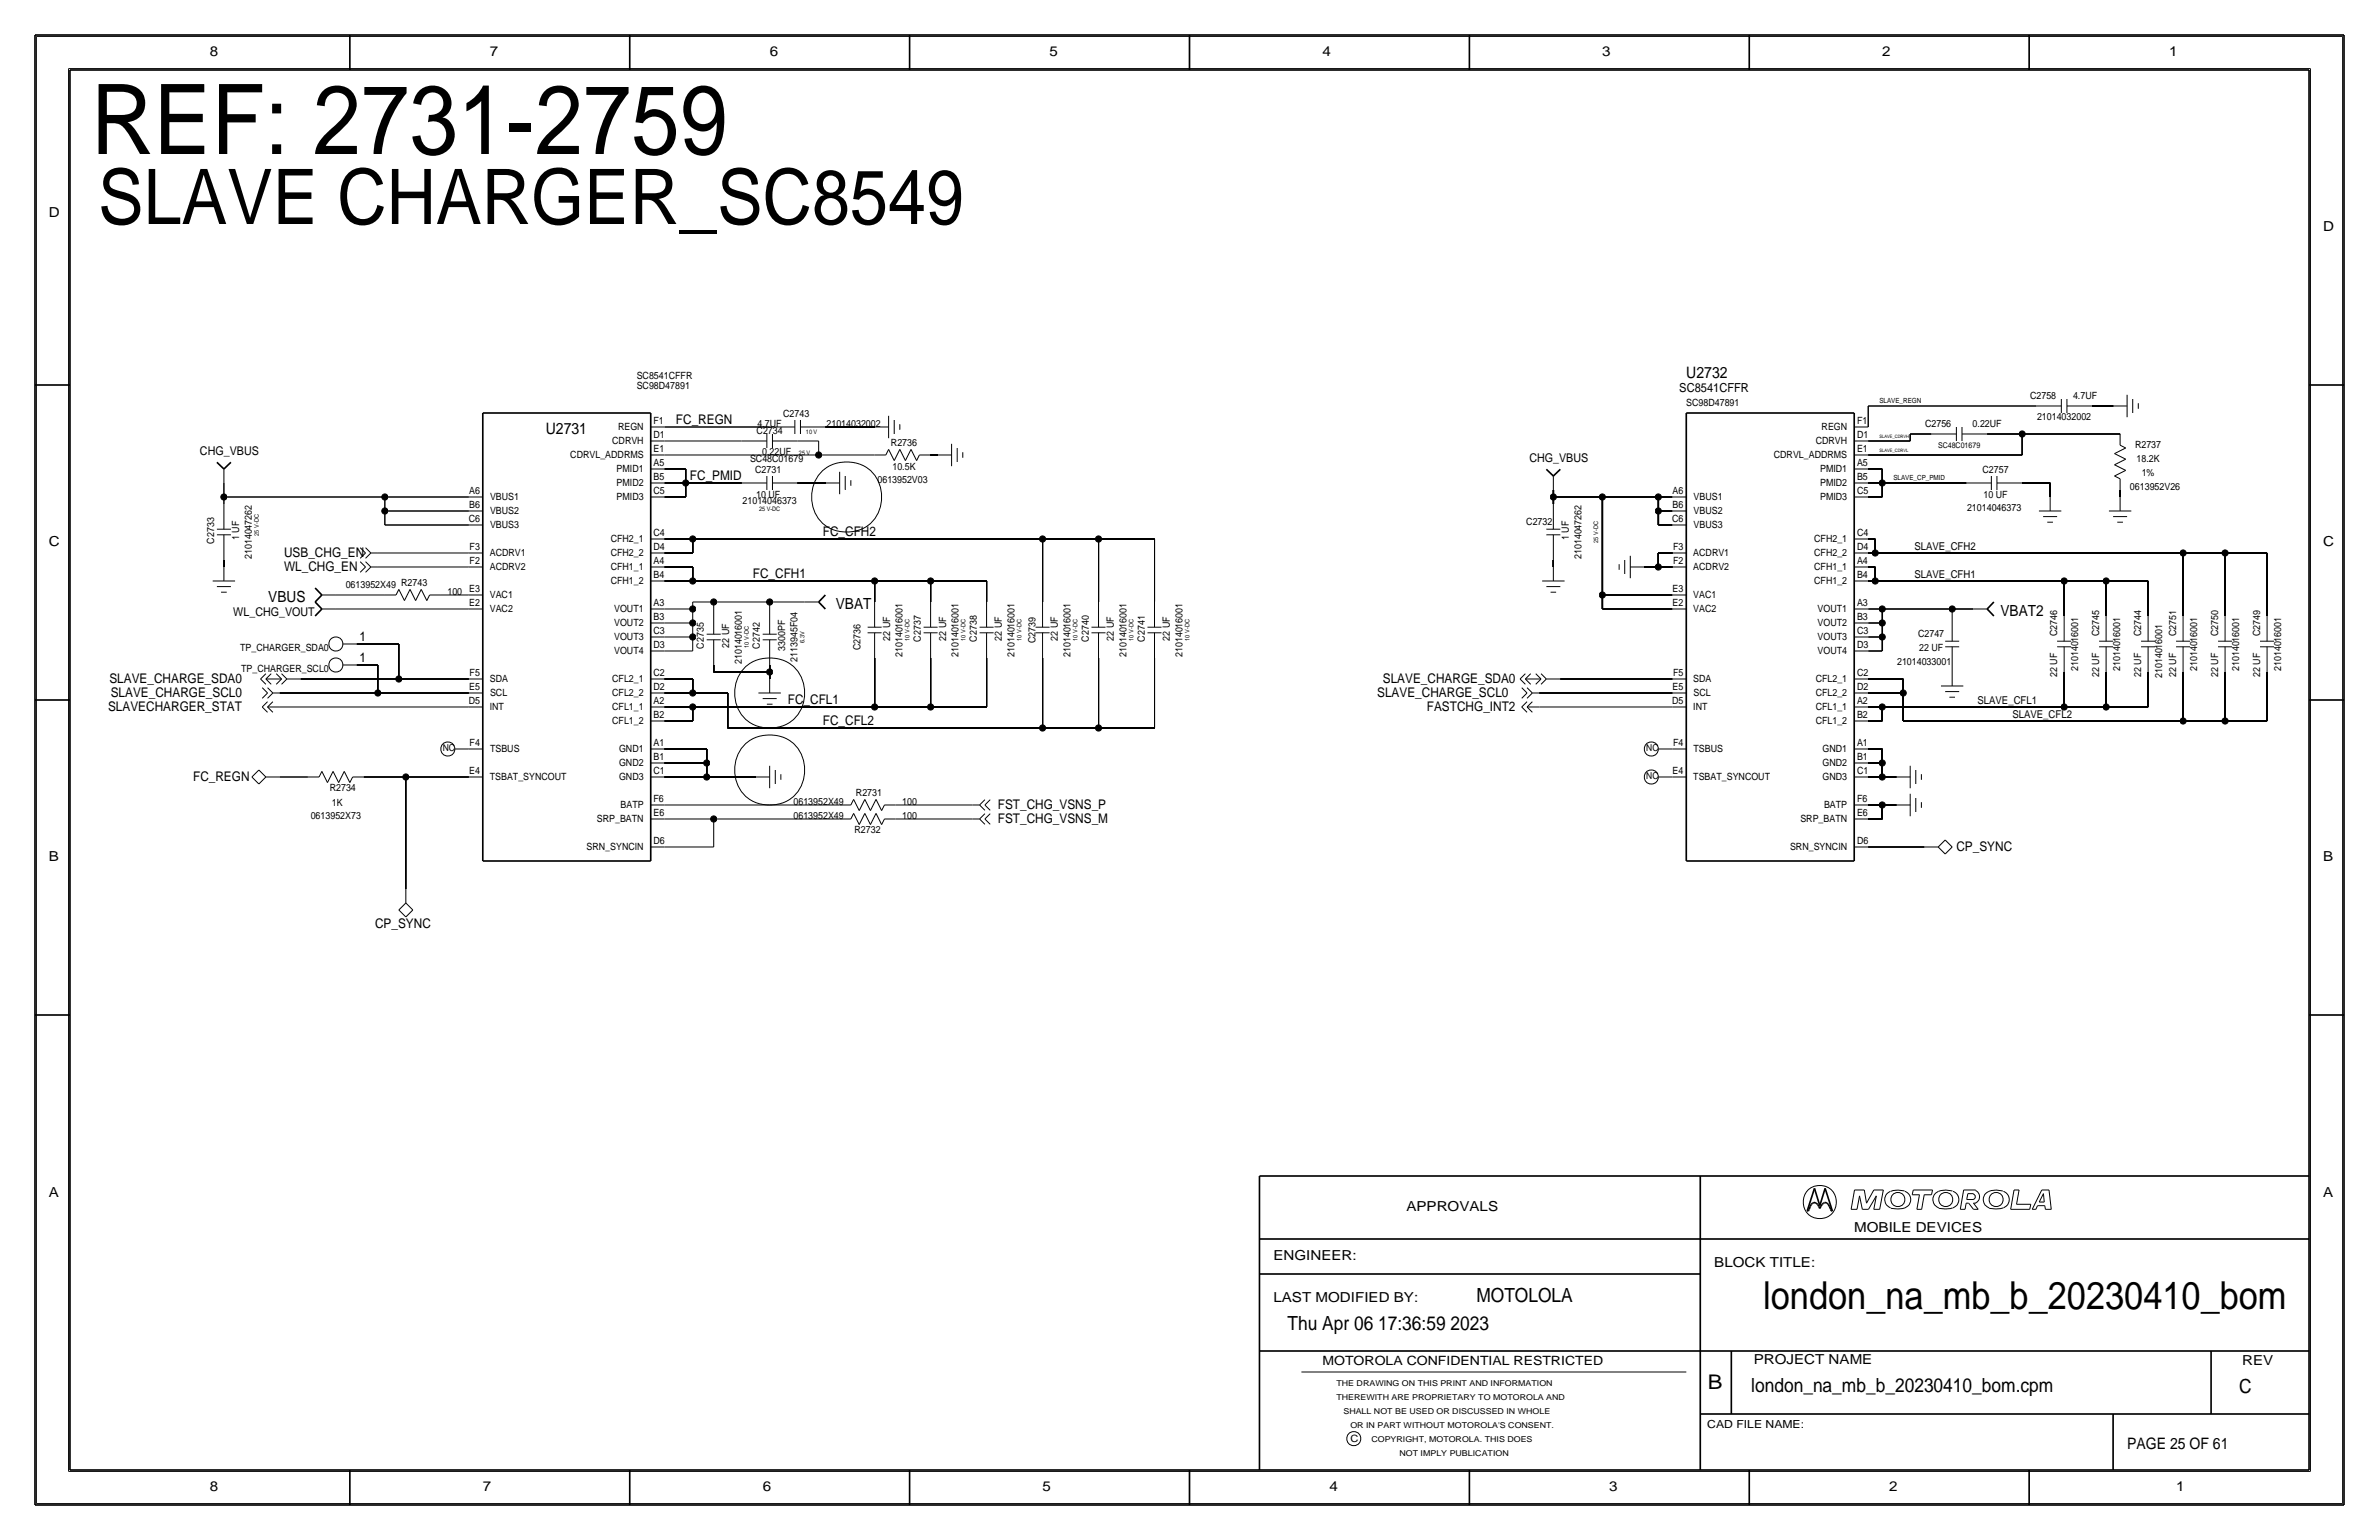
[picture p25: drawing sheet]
<svg xmlns="http://www.w3.org/2000/svg" width="432mm" height="279mm" viewBox="0 0 432 279" stroke-linecap="round" stroke-linejoin="round" font-family="sans-serif">
<defs><g id="words">
<text font-size="17.7" x="16.5" y="27.9">REF: 2731-2759</text>
<text font-size="13.9" x="17.8" y="40.6">SLAVE CHARGER_SC8549</text>
<text font-size="7" x="320" y="237.5">london_na_mb_b_20230410_bom</text>
<text font-size="3.7" x="310" y="252.1">B</text>
<g font-size="3.5">
<text x="268" y="236.2">MOTOLOLA</text>
<text x="233.7" y="241.3">Thu Apr 06 17:36:59 2023</text>
<text x="317.9" y="252.6">london_na_mb_b_20230410_bom.cpm</text>
<text x="406.4" y="252.7">C</text>
</g>
<g font-size="2.9">
<text x="306.1" y="68.6">U2732</text>
<text x="99.1" y="78.7">U2731</text>
<text x="386.1" y="262.9">PAGE 25 OF 61</text>
</g>
<g font-size="2.8">
<text x="48.7" y="109.2">VBUS</text>
<text x="151.7" y="110.5">VBAT</text>
<text x="363.1" y="111.8">VBAT2</text>
</g>
<g font-size="2.5">
<text x="38.1" y="10.2">8</text>
<text x="88.9" y="10.2">7</text>
<text x="139.7" y="10.2">6</text>
<text x="190.5" y="10.2">5</text>
<text x="240" y="10.2">4</text>
<text x="290.8" y="10.2">3</text>
<text x="341.6" y="10.2">2</text>
<text x="393.7" y="10.2">1</text>
<text x="8.9" y="39.4">D</text>
<text x="421.6" y="41.9">D</text>
<text x="8.9" y="99.1">C</text>
<text x="421.6" y="99.1">C</text>
<text x="8.9" y="156.2">B</text>
<text x="421.6" y="156.2">B</text>
<text x="8.9" y="217.2">A</text>
<text x="255.3" y="219.7">APPROVALS</text>
<text x="421.6" y="217.2">A</text>
<text x="336.5" y="223.5">MOBILE DEVICES</text>
<text x="231.1" y="228.6">ENGINEER:</text>
<text x="311.1" y="229.9">BLOCK TITLE:</text>
<text x="231.1" y="236.2">LAST MODIFIED BY:</text>
<text x="318.3" y="247.5">PROJECT NAME</text>
<text x="407" y="247.6">REV</text>
<text x="38.1" y="270.5">8</text>
<text x="87.6" y="270.5">7</text>
<text x="138.4" y="270.5">6</text>
<text x="189.2" y="270.5">5</text>
<text x="241.3" y="270.5">4</text>
<text x="292.1" y="270.5">3</text>
<text x="342.9" y="270.5">2</text>
<text x="395" y="270.5">1</text>
</g>
<g font-size="2.4">
<text x="122.7" y="77">FC_REGN</text>
<text x="125.2" y="87.1">FC_PMID</text>
<text x="51.6" y="101.1">USB_CHG_EN</text>
<text x="149.4" y="97.3">FC_CFH2</text>
<text x="51.6" y="103.6">WL_CHG_EN</text>
<text x="136.7" y="104.9">FC_CFH1</text>
<text x="65.3" y="116.3">1</text>
<text x="19.9" y="124">SLAVE_CHARGE_SDA0</text>
<text x="65.3" y="120.1">1</text>
<text x="251" y="124">SLAVE_CHARGE_SDA0</text>
<text x="19.6" y="129">SLAVECHARGER_STAT</text>
<text x="20.1" y="126.5">SLAVE_CHARGE_SCL0</text>
<text x="143" y="127.8">FC_CFL1</text>
<text x="149.4" y="131.6">FC_CFL2</text>
<text x="250" y="126.5">SLAVE_CHARGE_SCL0</text>
<text x="259" y="129">FASTCHG_INT2</text>
<text x="35.1" y="141.7">FC_REGN</text>
<text x="181.1" y="146.8">FST_CHG_VSNS_P</text>
<text x="181.1" y="149.4">FST_CHG_VSNS_M</text>
<text x="355.1" y="154.4">CP_SYNC</text>
<text x="68.1" y="168.4">CP_SYNC</text>
</g>
<g font-size="2.3">
<text x="304.8" y="71.1">SC8541CFFR</text>
<text x="240" y="247.6">MOTOROLA CONFIDENTIAL RESTRICTED</text>
</g>
<g font-size="2.2">
<text x="36.3" y="82.6">CHG_VBUS</text>
<text x="277.6" y="83.8">CHG_VBUS</text>
<text x="42.3" y="111.8">WL_CHG_VOUT</text>
</g>
<g font-size="2">
<text x="347.5" y="99.8">SLAVE_CFH2</text>
<text x="347.5" y="104.9">SLAVE_CFH1</text>
<text x="358.9" y="127.8">SLAVE_CFL1</text>
<text x="365.3" y="130.3">SLAVE_CFL2</text>
<text x="309.9" y="259.1">CAD FILE NAME:</text>
</g>
<g font-size="1.8">
<text x="115.6" y="70.6">SC98D47891</text>
<text x="115.6" y="68.7">SC8541CFFR</text>
<text x="118.6" y="77">F1</text>
<text x="137.5" y="77.5">4.7UF</text>
<text x="142.2" y="75.7">C2743</text>
<text x="150" y="77.5">21014032002</text>
<text x="306.1" y="73.7">SC98D47891</text>
<text x="337.1" y="77">F1</text>
<text x="349.4" y="77.5">C2756</text>
<text x="358" y="77.5">0.22UF</text>
<text x="368.5" y="72.4">C2758</text>
<text x="369.7" y="76.2">21014032002</text>
<text x="376.3" y="72.4">4.7UF</text>
<text x="103.5" y="83.1">CDRVL_ADDRMS</text>
<text x="111.1" y="80.6">CDRVH</text>
<text x="112.2" y="78">REGN</text>
<text x="118.6" y="82">E1</text>
<text x="118.6" y="79.5">D1</text>
<text x="136.1" y="83.8">SC48C01679</text>
<text x="137.3" y="78.7">C2734</text>
<text x="138.3" y="82.5">0.22UF</text>
<text x="161.7" y="80.9">R2736</text>
<text x="322" y="83.1">CDRVL_ADDRMS</text>
<text x="329.6" y="80.6">CDRVH</text>
<text x="330.6" y="78">REGN</text>
<text x="337.1" y="82">E1</text>
<text x="337.1" y="79.5">D1</text>
<text x="387.5" y="81.3">R2737</text>
<text x="387.8" y="83.8">18.2K</text>
<text x="85.2" y="89.7">A6</text>
<text x="111.9" y="88.2">PMID2</text>
<text x="111.9" y="85.6">PMID1</text>
<text x="118.6" y="89.7">C5</text>
<text x="118.6" y="87.1">B5</text>
<text x="118.6" y="84.6">A5</text>
<text x="137.1" y="85.9">C2731</text>
<text x="159.3" y="87.6">0613952V03</text>
<text x="162" y="85.2">10.5K</text>
<text x="303.6" y="89.7">A6</text>
<text x="330.4" y="85.6">PMID1</text>
<text x="330.4" y="88.2">PMID2</text>
<text x="337.1" y="89.7">C5</text>
<text x="337.1" y="87.1">B5</text>
<text x="337.1" y="84.6">A5</text>
<text x="359.8" y="85.9">C2757</text>
<text x="386.6" y="88.9">0613952V26</text>
<text x="388.7" y="86.4">1%</text>
<text x="85.1" y="94.7">C6</text>
<text x="85.2" y="92.2">B6</text>
<text x="89" y="95.8">VBUS3</text>
<text x="89" y="90.7">VBUS1</text>
<text x="89" y="93.3">VBUS2</text>
<text x="111.9" y="90.7">PMID3</text>
<text x="134.8" y="91.4">21014046373</text>
<text x="137.3" y="90.4">10 UF</text>
<text x="277" y="95.2">C2732</text>
<text x="303.5" y="94.7">C6</text>
<text x="303.6" y="92.2">B6</text>
<text x="307.4" y="93.3">VBUS2</text>
<text x="307.4" y="90.7">VBUS1</text>
<text x="307.4" y="95.8">VBUS3</text>
<text x="330.4" y="90.7">PMID3</text>
<text x="357" y="92.7">21014046373</text>
<text x="360" y="90.4">10 UF</text>
<text x="38.9" y="98.6" transform="rotate(-90 38.9 98.6)">C2733</text>
<text x="43.4" y="98" transform="rotate(-90 43.4 98)">1 UF</text>
<text x="45.7" y="101.4" transform="rotate(-90 45.7 101.4)">21014047262</text>
<text x="85.2" y="99.8">F3</text>
<text x="88.9" y="100.9">ACDRV1</text>
<text x="110.8" y="98.3">CFH2_1</text>
<text x="110.8" y="100.9">CFH2_2</text>
<text x="118.6" y="99.8">D4</text>
<text x="118.6" y="97.3">C4</text>
<text x="284.7" y="98" transform="rotate(-90 284.7 98)">1 UF</text>
<text x="287" y="101.4" transform="rotate(-90 287 101.4)">21014047262</text>
<text x="303.7" y="99.8">F3</text>
<text x="307.3" y="100.9">ACDRV1</text>
<text x="329.3" y="98.3">CFH2_1</text>
<text x="329.3" y="100.9">CFH2_2</text>
<text x="337.1" y="99.8">D4</text>
<text x="337.1" y="97.3">C4</text>
<text x="62.7" y="106.7">0613952X49 R2743</text>
<text x="81.2" y="107.9">100</text>
<text x="85.2" y="107.4">E3</text>
<text x="85.2" y="102.4">F2</text>
<text x="88.9" y="103.4">ACDRV2</text>
<text x="110.8" y="106">CFH1_2</text>
<text x="110.8" y="103.4">CFH1_1</text>
<text x="118.6" y="104.9">B4</text>
<text x="118.6" y="102.4">A4</text>
<text x="303.6" y="107.4">E3</text>
<text x="303.7" y="102.4">F2</text>
<text x="307.3" y="103.4">ACDRV2</text>
<text x="329.3" y="103.4">CFH1_1</text>
<text x="329.3" y="106">CFH1_2</text>
<text x="337.1" y="104.9">B4</text>
<text x="337.1" y="102.4">A4</text>
<text x="85.2" y="109.9">E2</text>
<text x="88.9" y="108.5">VAC1</text>
<text x="88.9" y="111">VAC2</text>
<text x="111.5" y="111">VOUT1</text>
<text x="111.5" y="113.6">VOUT2</text>
<text x="118.6" y="112.5">B3</text>
<text x="118.6" y="110">A3</text>
<text x="303.6" y="109.9">E2</text>
<text x="307.3" y="111">VAC2</text>
<text x="307.3" y="108.5">VAC1</text>
<text x="329.9" y="113.6">VOUT2</text>
<text x="329.9" y="111">VOUT1</text>
<text x="337.1" y="112.5">B3</text>
<text x="337.1" y="110">A3</text>
<text x="43.6" y="118.1">TP_CHARGER_SDA0</text>
<text x="111.5" y="116.1">VOUT3</text>
<text x="111.5" y="118.7">VOUT4</text>
<text x="118.6" y="117.6">D3</text>
<text x="118.6" y="115.1">C3</text>
<text x="127.8" y="117.7" transform="rotate(-90 127.8 117.7)">C2735</text>
<text x="132.3" y="117.5" transform="rotate(-90 132.3 117.5)">22 UF</text>
<text x="137.9" y="117.7" transform="rotate(-90 137.9 117.7)">C2742</text>
<text x="142.5" y="118.1" transform="rotate(-90 142.5 118.1)">3300PF</text>
<text x="156.2" y="117.9" transform="rotate(-90 156.2 117.9)">C2736</text>
<text x="161.5" y="116.2" transform="rotate(-90 161.5 116.2)">22 UF</text>
<text x="163.8" y="119.2" transform="rotate(-90 163.8 119.2)">21014016001</text>
<text x="167.1" y="116.4" transform="rotate(-90 167.1 116.4)">C2737</text>
<text x="171.7" y="116.2" transform="rotate(-90 171.7 116.2)">22 UF</text>
<text x="174" y="119.2" transform="rotate(-90 174 119.2)">21014016001</text>
<text x="177.3" y="116.4" transform="rotate(-90 177.3 116.4)">C2738</text>
<text x="181.9" y="116.2" transform="rotate(-90 181.9 116.2)">22 UF</text>
<text x="184.1" y="119.2" transform="rotate(-90 184.1 119.2)">21014016001</text>
<text x="188" y="116.7" transform="rotate(-90 188 116.7)">C2739</text>
<text x="192" y="116.2" transform="rotate(-90 192 116.2)">22 UF</text>
<text x="194.3" y="119.2" transform="rotate(-90 194.3 119.2)">21014016001</text>
<text x="197.6" y="116.4" transform="rotate(-90 197.6 116.4)">C2740</text>
<text x="202.2" y="116.2" transform="rotate(-90 202.2 116.2)">22 UF</text>
<text x="204.5" y="119.2" transform="rotate(-90 204.5 119.2)">21014016001</text>
<text x="207.8" y="116.4" transform="rotate(-90 207.8 116.4)">C2741</text>
<text x="212.3" y="116.2" transform="rotate(-90 212.3 116.2)">22 UF</text>
<text x="214.6" y="119.2" transform="rotate(-90 214.6 119.2)">21014016001</text>
<text x="329.9" y="116.1">VOUT3</text>
<text x="329.9" y="118.7">VOUT4</text>
<text x="337.1" y="117.6">D3</text>
<text x="337.1" y="115.1">C3</text>
<text x="348.1" y="115.6">C2747</text>
<text x="348.3" y="118.1">22 UF</text>
<text x="373.4" y="115.4" transform="rotate(-90 373.4 115.4)">C2746</text>
<text x="381" y="115.4" transform="rotate(-90 381 115.4)">C2745</text>
<text x="388.6" y="115.4" transform="rotate(-90 388.6 115.4)">C2744</text>
<text x="395" y="115.4" transform="rotate(-90 395 115.4)">C2751</text>
<text x="402.6" y="115.4" transform="rotate(-90 402.6 115.4)">C2750</text>
<text x="410.2" y="115.4" transform="rotate(-90 410.2 115.4)">C2749</text>
<text x="43.8" y="121.9">TP_CHARGER_SCL0</text>
<text x="85.2" y="125.2">E5</text>
<text x="85.2" y="122.6">F5</text>
<text x="88.9" y="123.7">SDA</text>
<text x="111.1" y="123.7">CFL2_1</text>
<text x="118.6" y="125.2">D2</text>
<text x="118.6" y="122.7">C2</text>
<text x="134.6" y="120.5" transform="rotate(-90 134.6 120.5)">21014016001</text>
<text x="144.8" y="120.1" transform="rotate(-90 144.8 120.1)">2113945F04</text>
<text x="303.6" y="125.2">E5</text>
<text x="303.7" y="122.6">F5</text>
<text x="307.3" y="123.7">SDA</text>
<text x="329.6" y="123.7">CFL2_1</text>
<text x="337.1" y="125.2">D2</text>
<text x="337.1" y="122.7">C2</text>
<text x="344.3" y="120.7">21014033001</text>
<text x="373.4" y="122.8" transform="rotate(-90 373.4 122.8)">22 UF</text>
<text x="377.2" y="121.8" transform="rotate(-90 377.2 121.8)">21014016001</text>
<text x="381" y="122.8" transform="rotate(-90 381 122.8)">22 UF</text>
<text x="384.8" y="121.8" transform="rotate(-90 384.8 121.8)">21014016001</text>
<text x="388.6" y="122.8" transform="rotate(-90 388.6 122.8)">22 UF</text>
<text x="392.4" y="123" transform="rotate(-90 392.4 123)">21014016001</text>
<text x="395" y="122.8" transform="rotate(-90 395 122.8)">22 UF</text>
<text x="398.8" y="121.8" transform="rotate(-90 398.8 121.8)">21014016001</text>
<text x="402.6" y="122.8" transform="rotate(-90 402.6 122.8)">22 UF</text>
<text x="406.4" y="121.8" transform="rotate(-90 406.4 121.8)">21014016001</text>
<text x="410.2" y="122.8" transform="rotate(-90 410.2 122.8)">22 UF</text>
<text x="414" y="121.8" transform="rotate(-90 414 121.8)">21014016001</text>
<text x="85.1" y="127.8">D5</text>
<text x="88.9" y="128.8">INT</text>
<text x="89" y="126.3">SCL</text>
<text x="111.1" y="126.3">CFL2_2</text>
<text x="111.1" y="128.8">CFL1_1</text>
<text x="111.1" y="131.4">CFL1_2</text>
<text x="118.6" y="130.3">B2</text>
<text x="118.6" y="127.8">A2</text>
<text x="303.5" y="127.8">D5</text>
<text x="307.3" y="128.8">INT</text>
<text x="307.4" y="126.3">SCL</text>
<text x="329.6" y="126.3">CFL2_2</text>
<text x="329.6" y="131.4">CFL1_2</text>
<text x="329.6" y="128.8">CFL1_1</text>
<text x="337.1" y="130.3">B2</text>
<text x="337.1" y="127.8">A2</text>
<text x="85.2" y="135.4">F4</text>
<text x="89" y="136.4">TSBUS</text>
<text x="112.4" y="136.4">GND1</text>
<text x="118.6" y="137.9">B1</text>
<text x="118.6" y="135.4">A1</text>
<text x="303.7" y="135.4">F4</text>
<text x="307.4" y="136.4">TSBUS</text>
<text x="330.8" y="136.4">GND1</text>
<text x="337.1" y="137.9">B1</text>
<text x="337.1" y="135.4">A1</text>
<text x="59.9" y="143.5">R2734</text>
<text x="85.2" y="140.5">E4</text>
<text x="88.9" y="141.5">TSBAT_SYNCOUT</text>
<text x="112.4" y="141.5">GND3</text>
<text x="112.4" y="139">GND2</text>
<text x="118.6" y="140.5">C1</text>
<text x="303.6" y="140.5">E4</text>
<text x="307.3" y="141.5">TSBAT_SYNCOUT</text>
<text x="330.8" y="141.5">GND3</text>
<text x="330.8" y="139">GND2</text>
<text x="337.1" y="140.5">C1</text>
<text x="56.4" y="148.6">0613952X73</text>
<text x="60.2" y="146.2">1K</text>
<text x="108.3" y="149.1">SRP_BATN</text>
<text x="112.6" y="146.6">BATP</text>
<text x="118.6" y="148.1">E6</text>
<text x="118.6" y="145.5">F6</text>
<text x="144" y="146.1">0613952X49</text>
<text x="144" y="148.6">0613952X49</text>
<text x="155.4" y="144.4">R2731</text>
<text x="163.8" y="146.1">100</text>
<text x="163.8" y="148.6">100</text>
<text x="326.8" y="149.1">SRP_BATN</text>
<text x="331.1" y="146.6">BATP</text>
<text x="337.1" y="148.1">E6</text>
<text x="337.1" y="145.5">F6</text>
<text x="106.5" y="154.2">SRN_SYNCIN</text>
<text x="118.6" y="153.2">D6</text>
<text x="155.1" y="151.1">R2732</text>
<text x="324.9" y="154.2">SRN_SYNCIN</text>
<text x="337.1" y="153.2">D6</text>
<text x="245.1" y="261.6">C</text>
</g>
<g font-size="1.7">
<text x="80.4" y="136.3">NC</text>
<text x="298.8" y="136.3">NC</text>
<text x="298.8" y="141.4">NC</text>
</g>
<g font-size="1.5">
<text x="242.6" y="251.5">THE DRAWING ON THIS PRINT AND INFORMATION</text>
<text x="242.6" y="254">THEREWITH ARE PROPRIETARY TO MOTOROLA AND</text>
<text x="243.8" y="256.5">SHALL NOT BE USED OR DISCUSSED IN WHOLE</text>
<text x="245.1" y="259.1">OR IN PART WITHOUT MOTOROLA'S CONSENT.</text>
<text x="248.9" y="261.6">COPYRIGHT, MOTOROLA. THIS DOES</text>
<text x="254" y="264.2">NOT IMPLY PUBLICATION</text>
</g>
<text font-size="1.4" x="351.8" y="81.3">SC48C01679</text>
<g font-size="1.3">
<text x="341.1" y="73.2">SLAVE_REGN</text>
<text x="343.7" y="87.1">SLAVE_CP_PMID</text>
</g>
<g font-size="1.1">
<text x="145" y="82.5">25 V</text>
<text x="146.3" y="78.7">10 V</text>
<text x="137.8" y="92.7">25 V-DC</text>
<text x="47" y="97.2" transform="rotate(-90 47 97.2)">25 V-DC</text>
<text x="290.1" y="98.4" transform="rotate(-90 290.1 98.4)">25 V-DC</text>
<text x="135.9" y="117.5" transform="rotate(-90 135.9 117.5)">10 V-DC</text>
<text x="146" y="116.6" transform="rotate(-90 146 116.6)">6.3V</text>
<text x="165.1" y="116.2" transform="rotate(-90 165.1 116.2)">10 V-DC</text>
<text x="175.3" y="116.2" transform="rotate(-90 175.3 116.2)">10 V-DC</text>
<text x="185.4" y="116.2" transform="rotate(-90 185.4 116.2)">10 V-DC</text>
<text x="195.6" y="116.2" transform="rotate(-90 195.6 116.2)">10 V-DC</text>
<text x="205.7" y="116.2" transform="rotate(-90 205.7 116.2)">10 V-DC</text>
<text x="215.9" y="116.2" transform="rotate(-90 215.9 116.2)">10 V-DC</text>
</g>
<g font-size=".8">
<text x="341.1" y="79.5">SLAVE_CDRVH</text>
<text x="341.1" y="82">SLAVE_CDRVL</text>
</g>
</g></defs>
<!-- layer: Nets -->
<g fill="none" stroke="#000" stroke-width=".18">
<path d="M120.6 77.5h19.1zM149.9 77.5h8.8zM339.1 73.7v3.8zM339.1 73.7h30.5zM346.7 78.7v1.3zM346.7 78.7h3.8zM360.7 78.7h6.3zM367 78.7v3.8zM367 78.7h17.8zM379.7 73.7h3.8zM40.6 87.6v2.6zM40.6 90.2v1.2z"/>
<path d="M40.6 90.2h29.2zM69.8 90.2h15.3zM69.8 90.2v2.5zM69.8 92.7h15.3zM69.8 92.7v2.5zM69.8 95.2h15.3zM120.6 90.2h3.9zM120.6 87.6h3.9zM120.6 85.1h3.9zM120.6 82.5h28zM120.6 97.8h5.1zM120.6 80h14z"/>
<path d="M124.5 87.6v2.6zM124.5 87.6h10.1zM124.5 85.1v2.5zM125.7 97.8v2.5zM125.7 97.8h63.5zM144.8 87.6h5.1zM144.8 80h3.8zM148.6 82.5h10.1zM148.6 80v2.5zM149.1 85.6a6.5 6.5 0 0 1 10.4 1.8 6.4 6.4 0 0 1-.8 6.8 6.4 6.4 0 0 1-6.4 2.2 6.4 6.4 0 0 1-3.9-9.9zM168.9 82.5h1.3zM189.2 97.8v11.4z"/>
<path d="M189.2 97.8h10.2zM199.4 97.8v11.4zM199.4 97.8h10.1zM209.5 97.8v11.4zM339.1 97.8h1.3zM339.1 85.1h2.5zM339.1 90.2h2.5zM339.1 87.6h2.5zM339.1 82.5h27.9zM339.1 80h7.6zM340.4 97.8v2.5zM341.6 87.6v2.6z"/>
<path d="M341.6 85.1v2.5zM341.6 87.6h15.3zM367 87.6h5.1zM372.1 87.6v2.6zM384.8 88.9v1.3zM40.6 101.6v1.3zM61 110.5h24.1zM61 107.9h8.8zM64.8 116.8h7.6zM68.6 102.9h16.5zM68.6 100.3h16.5zM72.4 116.8v6.4z"/>
<path d="M80 107.9h5.1zM120.6 100.3h5.1zM120.6 102.9h5.1zM120.6 105.4h5.1zM120.6 110.5h5.1zM120.6 113h5.1zM120.6 115.6h5.1zM120.6 118.1h5.1zM125.7 102.9v2.5zM125.7 105.4h33zM125.7 109.2h3.8zM125.7 109.2v1.3z"/>
<path d="M125.7 110.5v2.5zM125.7 113v2.6zM125.7 115.6v2.5zM129.5 109.2v1.3zM129.5 109.2h10.2zM139.7 109.2v1.3zM139.7 109.2h6.3zM158.7 105.4v3.8zM158.7 105.4h10.2zM158.7 119.4v8.9zM168.9 105.4v3.8zM168.9 105.4h10.2z"/>
<path d="M168.9 119.4v8.9zM179.1 105.4v3.8zM179.1 119.4v8.9zM189.2 119.4v12.7zM199.4 119.4v12.7zM209.5 119.4v12.7zM281.9 101.6v1.3zM298.4 102.9h2.6zM301 100.3h2.5zM301 100.3v2.6zM301 102.9h2.5zM339.1 102.9h1.3z"/>
<path d="M339.1 105.4h1.3zM339.1 100.3h1.3zM340.4 102.9v2.5zM340.4 105.4h34.2zM340.4 100.3h55.8zM354.3 110.5v1.3zM374.6 105.4v6.4zM374.6 105.4h7.7zM382.3 105.4v6.4zM382.3 105.4h7.6zM389.9 105.4v6.4zM396.2 100.3v11.5z"/>
<path d="M396.2 100.3h7.7zM403.9 100.3v11.5zM403.9 100.3h7.6zM411.5 100.3v11.5zM50.8 125.7h17.8zM50.8 128.3h34.3zM54.6 123.2h17.8zM64.8 120.7h3.8zM68.6 120.7v5zM68.6 125.7h16.5zM72.4 123.2h12.7zM120.6 135.9h7.7z"/>
<path d="M120.6 138.4h7.7zM120.6 123.2h5.1zM120.6 125.7h5.1zM120.6 130.8h5.1zM120.6 128.3h5.1zM125.7 123.2v2.5zM125.7 125.7h6.4zM125.7 128.3v2.5zM125.7 128.3h33zM128.3 138.4v2.6zM128.3 135.9v2.5zM129.5 120.7v1.2z"/>
<path d="M129.5 121.9h10.2zM132.1 125.7v6.4zM132.1 132.1h57.1zM135.1 135.1a6.5 6.5 0 0 1 10.4 1.9 6.4 6.4 0 0 1-.8 6.7 6.4 6.4 0 0 1-6.4 2.2 6.4 6.4 0 0 1-3.9-9.9zM135.1 121.2a6.5 6.5 0 0 1 10.4 1.8 6.4 6.4 0 0 1-.8 6.8 6.4 6.4 0 0 1-6.4 2.2 6.4 6.4 0 0 1-3.9-10zM139.7 121.9v1.3zM139.7 120.7v1.2zM158.7 128.3h10.2zM168.9 128.3h10.2zM189.2 132.1h10.2zM199.4 132.1h10.1zM279.4 125.7h24.1z"/>
<path d="M279.4 128.3h24.1zM283.2 123.2h20.3zM339.1 138.4h2.5zM339.1 135.9h2.5zM339.1 125.7h6.3zM339.1 123.2h6.3zM339.1 130.8h2.5zM339.1 128.3h2.5zM341.6 138.4v2.6zM341.6 135.9v2.5zM341.6 128.3v2.5zM341.6 128.3h33z"/>
<path d="M345.4 130.8h50.8zM345.4 125.7v5.1zM345.4 123.2v2.5zM374.6 121.9v6.4zM374.6 128.3h7.7zM382.3 128.3h7.6zM382.3 121.9v6.4zM389.9 121.9v6.4zM396.2 121.9v8.9zM396.2 130.8h7.7zM403.9 121.9v8.9zM403.9 130.8h7.6z"/>
<path d="M411.5 121.9v8.9zM50.8 141h5.1zM66 141h7.7zM73.7 141v20.3zM73.7 141h11.4zM120.6 141h7.7zM120.6 146h31.8zM120.6 148.6h8.9zM120.6 153.7h8.9zM128.3 141h8.9zM129.5 148.6h22.9zM129.5 148.6v5.1z"/>
<path d="M162.6 146h13.9zM162.6 148.6h13.9zM339.1 141h2.5zM339.1 146h2.5zM339.1 148.6h2.5zM339.1 153.7h10.1zM341.6 141h2.6zM341.6 146h2.6zM341.6 146v2.6z"/>
</g>
<g fill="none" stroke="#000" stroke-width=".3">
<path d="M281.9 88.9v1.3zM281.9 90.2v1.2zM281.9 90.2h8.9zM290.8 90.2h10.2zM290.8 90.2v17.7zM301 95.2h2.5zM301 92.7v2.5zM301 92.7h2.5zM301 90.2h2.5zM301 90.2v2.5zM290.8 107.9h12.7zM290.8 107.9v2.6z"/>
<path d="M290.8 110.5h12.7zM339.1 110.5h2.5zM339.1 113h2.5zM339.1 115.6h2.5zM339.1 118.1h2.5zM341.6 110.5h12.7zM341.6 110.5v2.5zM341.6 113v2.6zM341.6 115.6v2.5zM354.3 110.5h3.8z"/>
</g>
<g fill="#000" stroke="#000" stroke-width=".18">
<circle cx="367" cy="78.7" r=".56"/>
<circle cx="40.6" cy="90.2" r=".56"/>
<circle cx="69.8" cy="92.7" r=".56"/>
<circle cx="69.8" cy="90.2" r=".56"/>
<circle cx="124.5" cy="87.6" r=".56"/>
<circle cx="125.7" cy="97.8" r=".56"/>
<circle cx="148.6" cy="82.5" r=".56"/>
<circle cx="189.2" cy="97.8" r=".56"/>
<circle cx="199.4" cy="97.8" r=".56"/>
<circle cx="281.9" cy="90.2" r=".56"/>
<circle cx="290.8" cy="90.2" r=".56"/>
<circle cx="301" cy="92.7" r=".56"/>
<circle cx="301" cy="90.2" r=".56"/>
<circle cx="341.6" cy="87.6" r=".56"/>
<circle cx="125.7" cy="105.4" r=".56"/>
<circle cx="125.7" cy="113" r=".56"/>
<circle cx="125.7" cy="115.6" r=".56"/>
<circle cx="125.7" cy="110.5" r=".56"/>
<circle cx="129.5" cy="109.2" r=".56"/>
<circle cx="139.7" cy="109.2" r=".56"/>
<circle cx="158.7" cy="105.4" r=".56"/>
<circle cx="168.9" cy="105.4" r=".56"/>
<circle cx="290.8" cy="107.9" r=".56"/>
<circle cx="301" cy="102.9" r=".56"/>
<circle cx="340.4" cy="100.3" r=".56"/>
<circle cx="340.4" cy="105.4" r=".56"/>
<circle cx="341.6" cy="113" r=".56"/>
<circle cx="341.6" cy="110.5" r=".56"/>
<circle cx="341.6" cy="115.6" r=".56"/>
<circle cx="354.3" cy="110.5" r=".56"/>
<circle cx="374.7" cy="105.4" r=".56"/>
<circle cx="382.3" cy="105.4" r=".56"/>
<circle cx="396.2" cy="100.3" r=".56"/>
<circle cx="403.9" cy="100.3" r=".56"/>
<circle cx="68.6" cy="125.7" r=".56"/>
<circle cx="72.4" cy="123.2" r=".56"/>
<circle cx="125.7" cy="125.7" r=".56"/>
<circle cx="125.7" cy="128.3" r=".56"/>
<circle cx="128.3" cy="138.4" r=".56"/>
<circle cx="139.7" cy="121.9" r=".56"/>
<circle cx="158.7" cy="128.3" r=".56"/>
<circle cx="168.9" cy="128.3" r=".56"/>
<circle cx="189.2" cy="132.1" r=".56"/>
<circle cx="199.4" cy="132.1" r=".56"/>
<circle cx="341.6" cy="128.3" r=".56"/>
<circle cx="341.6" cy="138.4" r=".56"/>
<circle cx="345.4" cy="125.7" r=".56"/>
<circle cx="374.7" cy="128.3" r=".56"/>
<circle cx="382.3" cy="128.3" r=".56"/>
<circle cx="396.2" cy="130.8" r=".56"/>
<circle cx="403.9" cy="130.8" r=".56"/>
<circle cx="73.7" cy="141" r=".56"/>
<circle cx="128.3" cy="141" r=".56"/>
<circle cx="129.5" cy="148.6" r=".56"/>
<circle cx="341.6" cy="146" r=".56"/>
<circle cx="341.6" cy="141" r=".56"/>
</g>
<!-- layer: Components -->
<g fill="none" stroke="#000" stroke-width=".18">
<path d="M118.1 77.5h2.5zM139.2 78.7v2.6zM139.7 77.5h4.6zM140.2 78.7v2.6zM144.3 76.2v2.5zM145.3 77.5h4.6zM145.3 76.2v2.5zM158.7 77.5h2.6zM161.3 75.4v4.1zM162.3 76.2v2.5zM163.3 77v1zM336.5 77.5h2.6z"/>
<path d="M350.5 78.7h4.6zM355.1 77.5v2.5zM356.1 78.7h4.6zM356.1 77.5v2.5zM369.6 73.7h4.5zM374.1 72.4v2.5zM375.2 73.7h4.5zM375.2 72.4v2.5zM383.5 73.7h2.6zM384.8 78.7v2.1zM386.1 71.6v4.1zM387.1 72.4v2.5z"/>
<path d="M388.1 73.2v1zM39.4 96h2.5zM39.4 97h2.5zM40.6 97v4.6zM40.6 91.4v4.6zM40.6 85.1v2.5zM65.4 99.4l.9 .9zM66.3 99.4l1 .9zM85.1 95.2h2.5zM85.1 92.7h2.5zM85.1 90.2h2.5zM118.1 90.2h2.5z"/>
<path d="M118.1 87.6h2.5zM118.1 85.1h2.5zM118.1 97.8h2.5zM118.1 82.5h2.5zM118.1 80h2.5zM134.6 80h4.6zM134.6 87.6h4.6zM139.2 86.4v2.5zM140.2 80h4.6zM140.2 87.6h4.6zM140.2 86.4v2.5zM149.9 87.6h2.5z"/>
<path d="M152.4 85.6v4.1zM153.4 86.4v2.5zM154.4 87.1v1zM158.7 82.5h2.1zM161.3 81.5l-.5 1zM161.3 81.5l1 2.1zM163.3 81.5l-1 2.1zM163.3 81.5l1 2.1zM165.4 81.5l-1.1 2.1zM165.4 81.5l1 2.1zM166.9 82.5h2zM166.9 82.5l-.5 1.1z"/>
<path d="M170.2 82.5h2.5zM172.7 80.5v4.1zM173.7 81.3v2.5zM174.8 82v1.1zM280.7 96h2.5zM280.7 97h2.5zM281.9 86.4v2.5zM281.9 97v4.6zM281.9 91.4v4.6zM303.5 95.2h2.6zM303.5 92.7h2.6zM303.5 90.2h2.6z"/>
<path d="M336.5 90.2h2.6zM336.5 87.6h2.6zM336.5 85.1h2.6zM336.5 97.8h2.6zM336.5 82.5h2.6zM336.5 80h2.6zM356.9 87.6h4.5zM361.4 86.4v2.5zM362.5 87.6h4.5zM362.5 86.4v2.5zM370.1 92.7h4zM370.8 93.7h2.6z"/>
<path d="M371.6 94.7h1zM372.1 90.2v2.5zM382.8 92.7h4zM383.5 93.7h2.6zM383.8 86.4l1 .5zM383.8 86.4l2-1.1zM383.8 84.3l2 1zM383.8 84.3l2-1zM383.8 82.3l2 1zM383.8 82.3l2-1zM384.3 94.7h1zM384.8 90.2v2.5z"/>
<path d="M384.8 86.9v2zM384.8 80.8l1 .5zM38.6 105.4h4.1zM39.4 106.4h2.5zM40.1 107.4h1zM40.6 102.9v2.5zM58.4 107.9h2.6zM58.4 110.5h2.6zM62.2 116.8h2.6zM65.4 103.8l.9-.9zM65.4 101.9l.9 1zM65.4 101.3l.9-1z"/>
<path d="M66.3 101.9l1 1zM66.3 103.8l1-.9zM66.3 101.3l1-1zM67.3 102.9h1.3zM67.3 100.3h1.3zM69.8 107.9h2.1zM72.4 106.9l-.5 1zM72.4 106.9l1 2.1zM74.4 106.9l-1 2.1zM74.4 106.9l1 2.1zM76.5 106.9l-1.1 2.1zM76.5 106.9l1 2.1z"/>
<path d="M78 107.9h2zM78 107.9l-.5 1.1zM85.1 110.5h2.5zM85.1 107.9h2.5zM85.1 102.9h2.5zM85.1 100.3h2.5zM118.1 118.1h2.5zM118.1 115.6h2.5zM118.1 113h2.5zM118.1 110.5h2.5zM118.1 100.3h2.5zM118.1 105.4h2.5z"/>
<path d="M118.1 102.9h2.5zM128.3 115.1h2.5zM128.3 116.1h2.5zM129.5 116.1v4.6zM129.5 110.5v4.6zM138.4 115.1h2.6zM138.4 116.1h2.6zM139.7 116.1v4.6zM139.7 110.5v4.6zM146 109.2h2.6zM157.5 113.8h2.5zM157.5 114.8h2.5z"/>
<path d="M158.7 114.8v4.6zM158.7 109.2v4.6zM167.6 113.8h2.6zM167.6 114.8h2.6zM168.9 114.8v4.6zM168.9 109.2v4.6zM177.8 113.8h2.5zM177.8 114.8h2.5zM179.1 114.8v4.6zM179.1 109.2v4.6zM188 113.8h2.5zM188 114.8h2.5z"/>
<path d="M189.2 114.8v4.6zM189.2 109.2v4.6zM198.1 113.8h2.6zM198.1 114.8h2.6zM199.4 114.8v4.6zM199.4 109.2v4.6zM208.3 113.8h2.5zM208.3 114.8h2.5zM209.5 114.8v4.6zM209.5 109.2v4.6zM279.9 105.4h4.1zM280.7 106.4h2.5z"/>
<path d="M281.4 107.4h1zM281.9 102.9v2.5zM293.9 102.4v1zM294.9 101.6v2.5zM295.9 102.9h2.5zM295.9 100.8v4.1zM303.5 110.5h2.6zM303.5 107.9h2.6zM303.5 102.9h2.6zM303.5 100.3h2.6zM336.5 118.1h2.6zM336.5 115.6h2.6z"/>
<path d="M336.5 113h2.6zM336.5 110.5h2.6zM336.5 100.3h2.6zM336.5 105.4h2.6zM336.5 102.9h2.6zM353.1 116.3h2.5zM353.1 117.3h2.5zM354.3 117.3v4.6zM354.3 111.8v4.5zM358.1 110.5h2.6zM373.4 116.3h2.5zM373.4 117.3h2.5z"/>
<path d="M374.6 117.3v4.6zM374.6 111.8v4.5zM381 116.3h2.5zM381 117.3h2.5zM382.3 117.3v4.6zM382.3 111.8v4.5zM388.6 116.3h2.6zM388.6 117.3h2.6zM389.9 117.3v4.6zM389.9 111.8v4.5zM395 116.3h2.5zM395 117.3h2.5z"/>
<path d="M396.2 117.3v4.6zM396.2 111.8v4.5zM402.6 116.3h2.5zM402.6 117.3h2.5zM403.9 117.3v4.6zM403.9 111.8v4.5zM410.2 116.3h2.5zM410.2 117.3h2.5zM411.5 117.3v4.6zM411.5 111.8v4.5zM47 139.7l-1.3 1.3zM47 139.7l1.3 1.3z"/>
<path d="M47.3 123.2l1 1zM47.6 128.3l1-1zM47.6 128.3l1 .9zM47.6 126.7l1-1zM47.6 124.8l1 .9zM48.3 123.2l.9 1zM48.3 123.2h2.8zM48.3 122.2l-1 1zM48.6 128.3h2.2zM48.6 128.3l.9-1zM48.6 128.3l.9 .9zM48.6 124.8l.9 .9z"/>
<path d="M48.6 126.7l.9-1zM49.2 122.2l-.9 1zM49.5 125.7h1.3zM50.1 124.2l1-1zM50.1 122.2l1 1zM51.1 124.2l1-1zM51.1 122.2l1 1zM52.1 123.2h2.5zM58.4 140l-.5 1zM58.4 140l1 2zM60.5 140l-1.1 2zM60.5 140l1 2z"/>
<path d="M62.2 120.7h2.6zM62.5 140l-1 2zM62.5 140l1 2zM82.5 135.9h2.6zM85.1 135.9h2.5zM85.1 123.2h2.5zM85.1 125.7h2.5zM85.1 128.3h2.5zM118.1 138.4h2.5zM118.1 135.9h2.5zM118.1 125.7h2.5zM118.1 123.2h2.5z"/>
<path d="M118.1 130.8h2.5zM118.1 128.3h2.5zM137.7 125.7h4zM138.4 126.7h2.6zM139.2 127.8h1zM139.7 138.9v4.1zM139.7 123.2v2.5zM140.7 139.7v2.5zM275.9 123.2l1 1zM275.9 123.2l1-1zM276.2 128.3l1-1zM276.2 128.3l1 .9z"/>
<path d="M276.2 126.7l1-1zM276.2 124.8l1 .9zM276.9 123.2l.9 1zM276.9 123.2h2.8zM276.9 123.2l.9-1zM277.2 128.3h2.2zM277.2 128.3l.9-1zM277.2 128.3l.9 .9zM277.2 124.8l.9 .9zM277.2 126.7l.9-1zM278.1 125.7h1.3zM278.7 124.2l1-1z"/>
<path d="M278.7 122.2l1 1zM279.7 122.2l1 1zM280.7 123.2l-1 1zM280.7 123.2h2.5zM301 135.9h2.5zM303.5 135.9h2.6zM303.5 123.2h2.6zM303.5 125.7h2.6zM303.5 128.3h2.6zM336.5 138.4h2.6zM336.5 135.9h2.6zM336.5 125.7h2.6z"/>
<path d="M336.5 123.2h2.6zM336.5 130.8h2.6zM336.5 128.3h2.6zM346.7 138.9v4.1zM347.7 139.7v2.5zM352.3 124.5h4.1zM353.1 125.5h2.5zM353.8 126.5h1zM354.3 121.9v2.6zM45.7 141l1.3 1.2zM48.3 141h2.5zM48.3 141l-1.3 1.2z"/>
<path d="M55.9 141h2zM64 141h2zM64 141l-.5 1zM85.1 141h2.5zM118.1 148.6h2.5zM118.1 153.7h2.5zM118.1 141h2.5zM118.1 146h2.5zM137.2 141h2.5zM141.7 140.5v1zM152.4 148.6h2zM152.4 146h2z"/>
<path d="M154.9 147.6l-.5 1zM154.9 147.6l1.1 2zM154.9 145l-.5 1zM154.9 145l1.1 2.1zM157 147.6l-1 2zM157 147.6l1 2zM157 145l-1 2.1zM157 145l1 2.1zM159 147.6l-1 2zM159 147.6l1 2zM159 145l-1 2.1zM159 145l1 2.1z"/>
<path d="M160.5 148.6h2.1zM160.5 148.6l-.5 1zM160.5 146h2.1zM160.5 146l-.5 1.1zM176.5 148.6h1.3zM176.5 146h1.3zM177.8 148.6l1 1zM177.8 146l1-.9zM177.8 146l1 1zM178.8 148.6l.9 1zM178.8 147.6l-1 1zM178.8 146l.9 1z"/>
<path d="M179.7 147.6l-.9 1zM179.7 145.1l-.9 .9zM301 141h2.5zM303.5 141h2.6zM336.5 148.6h2.6zM336.5 153.7h2.6zM336.5 141h2.6zM336.5 146h2.6zM344.2 146h2.5zM344.2 141h2.5zM346.7 144v4.1zM347.7 144.8v2.5z"/>
<path d="M348.7 145.5v1.1zM348.7 140.5v1zM349.2 153.7h2.6zM351.8 153.7l1.3 1.2zM353.1 154.9l1.2-1.2zM353.1 152.4l1.2 1.3zM353.1 152.4l-1.3 1.3zM72.4 165.1l1.3 1.3zM72.4 165.1l1.3-1.3zM73.7 161.3v2.5zM73.7 163.8l1.2 1.3zM73.7 166.4l1.2-1.3z"/>
<circle cx="61" cy="116.9" r="1.28"/>
<circle cx="61" cy="120.7" r="1.28"/>
<circle cx="81.3" cy="135.9" r="1.28"/>
<circle cx="299.7" cy="135.9" r="1.28"/>
<circle cx="299.7" cy="141" r="1.28"/>
</g>
<g fill="none" stroke="#000" stroke-width=".3">
<path d="M87.6 74.9h30.5zM87.6 74.9v81.3zM118.1 74.9v81.3zM306.1 74.9h30.4zM306.1 74.9v81.3zM336.5 74.9v81.3zM39.4 83.9l1.2 1.2zM40.6 85.1l1.3-1.2zM280.7 85.1l1.2 1.3zM281.9 86.4l1.3-1.3zM57.2 106.7l1.2 1.2zM57.2 109.2l1.2 1.3z"/>
<path d="M58.4 107.9l-1.2 1.3zM58.4 110.5l-1.2 1.3zM148.6 109.2l1.2 1.3zM149.8 107.9l-1.2 1.3zM360.7 110.5l1.2 1.3zM361.9 109.2l-1.2 1.3zM87.6 156.2h30.5zM306.1 156.2h30.4z"/>
</g>
<!-- layer: Page Border and Title Block -->
<g fill="none" stroke="#000" stroke-width=".3">
<path d="M6.3 6.4h419.1zM6.3 6.4v266.6zM12.7 12.7h406.4zM12.7 12.7v254zM63.5 6.4v6.3zM114.3 6.4v6.3zM165.1 6.4v6.3zM215.9 6.4v6.3zM266.7 6.4v6.3zM317.5 6.4v6.3zM368.3 6.4v6.3zM419.1 12.7v254z"/>
<path d="M425.4 6.4v266.6zM6.3 69.8h6.4zM419.1 69.8h6.3zM6.3 127h6.4zM419.1 127h6.3zM6.3 184.1h6.4zM419.1 184.1h6.3zM228.6 213.4v53.3zM228.6 213.4h190.5zM308.6 213.4v53.3zM328 219.7h.2zM328.4 219.4l-.2 .3z"/>
<path d="M328.6 218.8l-.2 .6zM328.8 218.5l-.2 .3zM329 218.3l.2-.1zM329 218.3l-.2 .2zM329.2 218.2h.2zM329.3 215.6l1 3.1zM329.3 215.6l-1.3 4.1zM329.4 218.2l.2 .1zM329.6 218.3l.3 .2zM329.9 218.5l.2 .3zM330.1 218.8l.2 .5zM330.5 218.8l-.2 .5z"/>
<path d="M330.8 218.5l-.3 .3zM331 218.3l-.2 .2zM331 218.3l.2-.1zM331.2 218.2h.2zM331.3 215.6l1.3 4.1zM331.3 215.6l-1 3.1zM331.4 218.2l.2 .1zM331.6 218.3l.2 .2zM331.8 218.5l.2 .3zM332 218.8l.3 .6zM332.3 219.4l.1 .3zM332.4 219.7h.2z"/>
<path d="M228.6 224.8h190.5zM228.6 231.1h80zM228.6 245.1h190.5zM308.6 256.5h110.5zM314.2 245.1v11.4zM383.5 256.5v10.2zM401.3 245.1v11.4zM6.3 273h419.1zM12.7 266.7h406.4zM63.5 266.7v6.3zM114.3 266.7v6.3zM165.1 266.7v6.3z"/>
<path d="M215.9 266.7v6.3zM266.7 266.7v6.3zM317.5 266.7v6.3zM368.3 266.7v6.3z"/>
</g>
<g fill="none" stroke="#000" stroke-width=".18">
<path d="M6.6 6.6h418.6zM6.6 6.6v266.2zM12.4 12.4h407zM12.4 12.4v254.6zM419.4 12.4v254.6zM425.2 6.6v266.2zM336 219.4h1.1zM336.6 215.9h1.8zM336.6 215.9l-.6 3.5zM337.5 217l-.4 2.4zM337.5 217l.5 2.4zM338 219.4h1.1z"/>
<path d="M338.4 215.9l.4 2.4zM340.1 215.9l-1.3 2.4zM340.1 215.9h1.7zM340.1 219.4h1.1zM340.6 217l-.5 2.4zM340.6 217l-1.5 2.4zM341.8 215.9l-.6 3.5zM343.1 216.2a1.6 1.6 0 0 0-1 1.5 1.6 1.6 0 0 0 1.1 1.5M345.7 216.1h-.2a4 4 0 0 0-2.3 .1M345.7 216.2a1.59 1.59 0 0 1 1.1 1.5 1.59 1.59 0 0 1-1.1 1.5 5.1 5.1 0 0 1-2.5 0M347.1 216.8h1.3zM347.3 215.9l-.2 .9z"/>
<path d="M347.3 215.9h3.5zM347.9 219.4h.9zM348.4 216.8l-.5 2.6zM349.2 216.8l-.4 2.6zM349.2 216.8h1.4zM350.8 215.9l-.2 .9zM354.4 216.1a3.1 3.1 0 0 0-3.3 .7 1.62 1.62 0 0 0 .8 2.4M354.4 219.2a5.1 5.1 0 0 1-2.5 0M354.5 216.2a1.59 1.59 0 0 1 1 1.5 1.59 1.59 0 0 1-1 1.5M355.8 219.4h.9zM356.4 215.9l-.6 3.5zM356.4 215.9h2.2z"/>
<path d="M356.9 218.3h.4zM356.9 218.3l-.2 1.1zM357 217.6h1.2zM357.2 216.6l-.2 1zM357.2 216.6h1zM357.3 218.3l.9 1.1zM358.1 216.7a.5 .5 0 0 1 .4 .4 .5 .5 0 0 1-.4 .5M358.2 219.4h.9zM358.2 218.3l.9 1.1zM358.2 218.3h.4zM358.5 216a1.24 1.24 0 0 1 .8 1.1 1.24 1.24 0 0 1-.8 1.2M363.5 216.1a3.1 3.1 0 0 0-3.3 .7 1.62 1.62 0 0 0 .8 2.4"/>
<path d="M363.6 219.2a5.1 5.1 0 0 1-2.6 0M363.6 216.2a1.59 1.59 0 0 1 1.1 1.5 1.59 1.59 0 0 1-1.1 1.5M364.9 219.4h3.5zM365.6 215.9l-.7 3.5zM365.6 215.9h.9zM366 218.5h2.6zM366.5 215.9l-.5 2.6zM368.6 218.5l-.2 .9zM368.9 219.4h.6zM369.8 218.7l-.3 .7zM369.8 218.7h1.3zM370.1 218.1h.9z"/>
<path d="M370.6 215.9l-1.7 3.5zM370.6 215.9h1.3zM370.9 216.6l-.8 1.5zM370.9 216.6l.1 1.5zM371.1 218.7l.1 .7zM371.2 219.4h1.1zM371.9 215.9l.4 3.5zM236.2 248.9h69.9zM6.6 272.8h418.6zM12.4 267h407z"/>
<circle cx="330.3" cy="218.1" r="3"/>
<circle cx="344.5" cy="217.6" r="1.28"/>
<circle cx="353.2" cy="217.6" r="1.28"/>
<circle cx="362.3" cy="217.6" r="1.28"/>
<circle cx="245.7" cy="261" r="1.28"/>
</g>
<use href="#words"/>
</svg>
